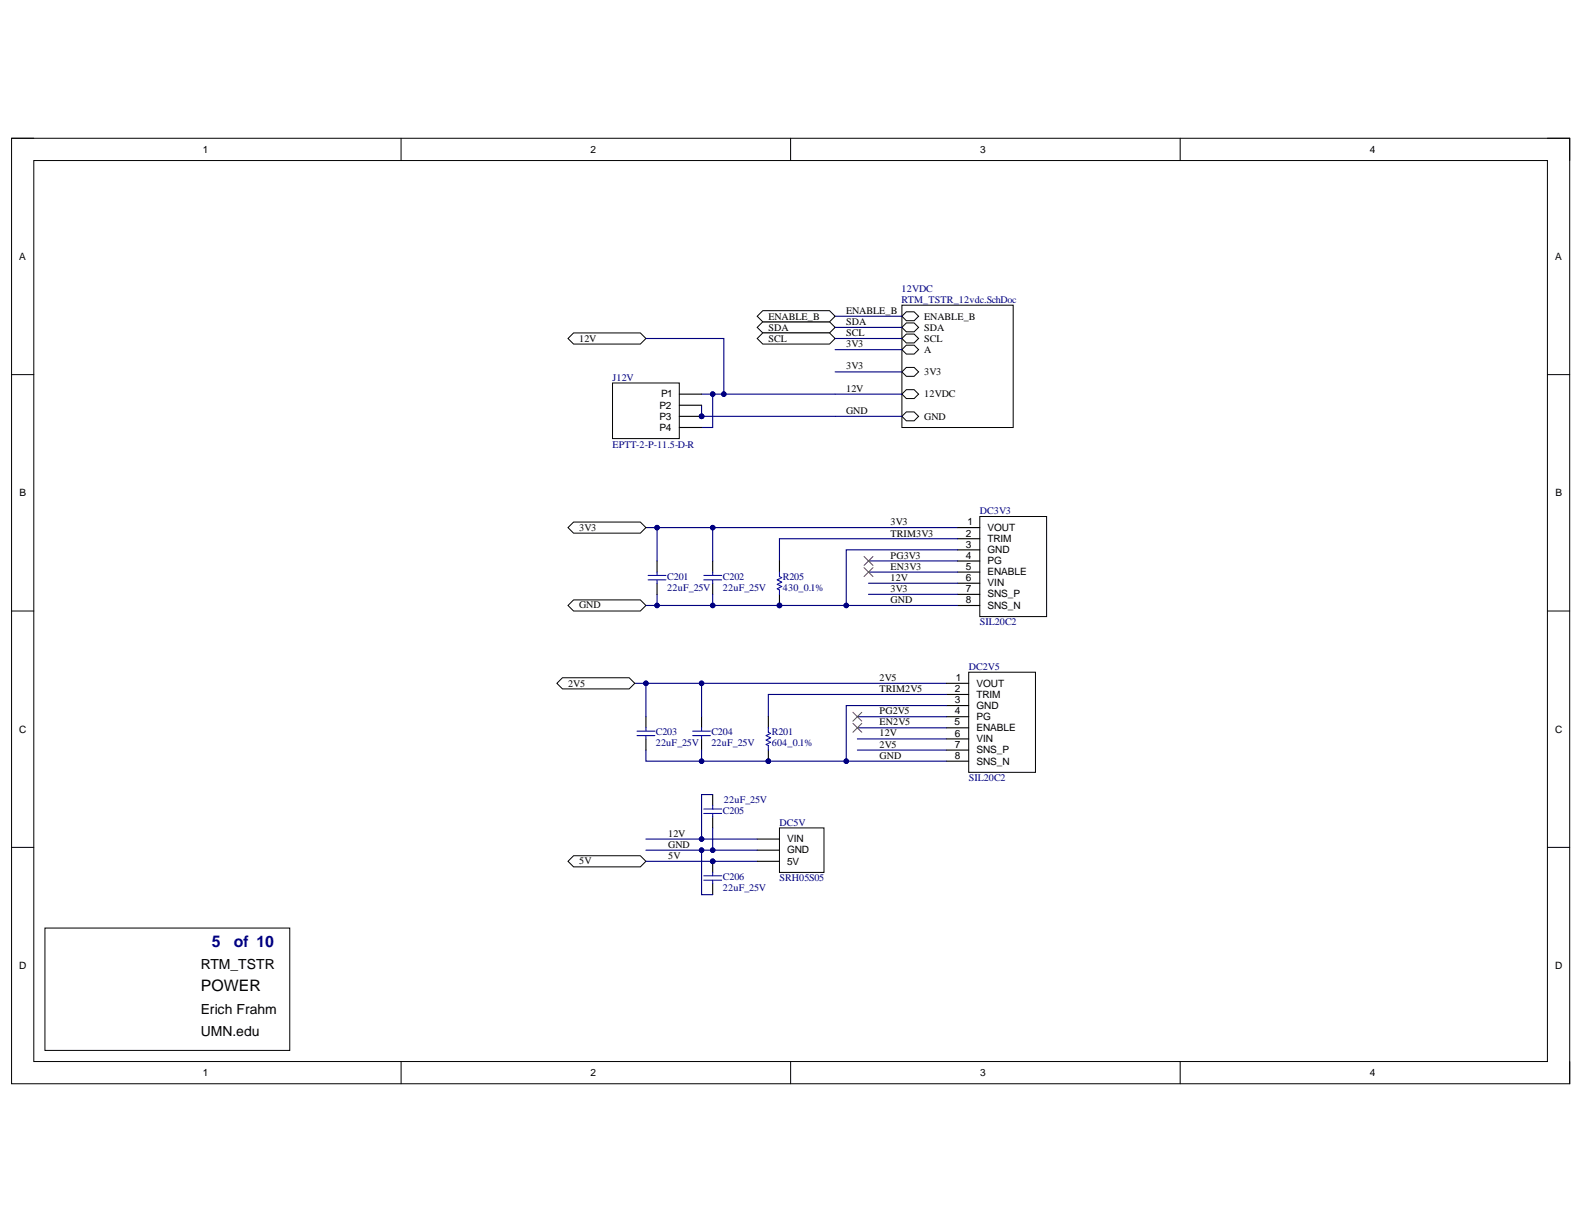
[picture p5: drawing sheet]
<svg xmlns="http://www.w3.org/2000/svg" width="279mm" height="216mm" viewBox="0 0 279 216" stroke-linecap="round" stroke-linejoin="round" font-family="sans-serif">
<defs><g id="words">
<g font-size="2.8" fill="#000080">
<text x="37.4" y="167">5</text>
<text x="41.3" y="167">of 10</text>
</g>
<text font-size="2.8" x="35.4" y="174.9">POWER</text>
<g font-size="2.5">
<text x="35.4" y="171">RTM_TSTR</text>
<text x="35.4" y="178.8">Erich Frahm</text>
<text x="35.4" y="182.8">UMN.edu</text>
</g>
<g font-size="1.8">
<text x="35.8" y="27">1</text>
<text x="104.2" y="27">2</text>
<text x="172.9" y="27">3</text>
<text x="241.7" y="27">4</text>
<text x="3.4" y="45.8">A</text>
<text x="274.3" y="45.8">A</text>
<text x="135.5" y="58.3">SDA</text>
<text x="135.5" y="56.4">ENABLE_B</text>
<text x="149.2" y="55.4">ENABLE_B</text>
<text x="149.2" y="59.3">SCL</text>
<text x="149.2" y="57.3">SDA</text>
<text x="163" y="56.4">ENABLE_B</text>
<text x="163" y="58.3">SDA</text>
<text x="102.1" y="60.3">12V</text>
<text x="135.5" y="60.3">SCL</text>
<text x="149.2" y="65.2">3V3</text>
<text x="149.2" y="61.3">3V3</text>
<text x="163" y="62.2">A</text>
<text x="163" y="60.3">SCL</text>
<text x="116.6" y="70.1">P1</text>
<text x="149.2" y="69.1">12V</text>
<text x="163" y="66.2">3V3</text>
<text x="163" y="70.1">12VDC</text>
<text x="116.3" y="72.1">P2</text>
<text x="116.3" y="74">P3</text>
<text x="116.3" y="76">P4</text>
<text x="149.2" y="73">GND</text>
<text x="163" y="74">GND</text>
<text x="3.5" y="87.6">B</text>
<text x="274.4" y="87.6">B</text>
<text x="102.1" y="93.6">3V3</text>
<text x="157.1" y="92.6">3V3</text>
<text x="157.1" y="94.7">TRIM3V3</text>
<text x="170.4" y="94.7">2</text>
<text x="170.6" y="92.6">1</text>
<text x="174.2" y="95.6">TRIM</text>
<text x="174.2" y="93.6">VOUT</text>
<text x="157.1" y="98.5">PG3V3</text>
<text x="157.1" y="100.5">EN3V3</text>
<text x="170.4" y="98.5">4</text>
<text x="170.4" y="96.6">3</text>
<text x="170.4" y="100.5">5</text>
<text x="174.2" y="99.6">PG</text>
<text x="174.2" y="97.6">GND</text>
<text x="174.2" y="101.5">ENABLE</text>
<text x="102.1" y="107.3">GND</text>
<text x="157.1" y="102.4">12V</text>
<text x="157.1" y="104.5">3V3</text>
<text x="157.1" y="106.4">GND</text>
<text x="170.4" y="102.5">6</text>
<text x="170.4" y="104.5">7</text>
<text x="170.4" y="106.4">8</text>
<text x="174.2" y="103.4">VIN</text>
<text x="174.2" y="105.4">SNS_P</text>
<text x="174.2" y="107.4">SNS_N</text>
<text x="100.2" y="121.1">2V5</text>
<text x="155.2" y="120.1">2V5</text>
<text x="155.2" y="122.1">TRIM2V5</text>
<text x="168.4" y="122.1">2</text>
<text x="168.4" y="124.1">3</text>
<text x="168.6" y="120.2">1</text>
<text x="172.2" y="123.1">TRIM</text>
<text x="172.2" y="121.1">VOUT</text>
<text x="172.2" y="125.1">GND</text>
<text x="3.4" y="129.2">C</text>
<text x="155.2" y="129.9">12V</text>
<text x="155.2" y="126">PG2V5</text>
<text x="155.2" y="131.9">2V5</text>
<text x="155.2" y="128">EN2V5</text>
<text x="168.3" y="128">5</text>
<text x="168.4" y="126">4</text>
<text x="168.4" y="130">6</text>
<text x="168.4" y="131.9">7</text>
<text x="172.2" y="127">PG</text>
<text x="172.2" y="129">ENABLE</text>
<text x="172.2" y="130.9">VIN</text>
<text x="274.3" y="129.2">C</text>
<text x="155.2" y="133.9">GND</text>
<text x="168.4" y="133.9">8</text>
<text x="172.2" y="132.9">SNS_P</text>
<text x="172.2" y="134.9">SNS_N</text>
<text x="117.9" y="147.6">12V</text>
<text x="117.9" y="149.6">GND</text>
<text x="138.8" y="148.6">VIN</text>
<text x="102.1" y="152.5">5V</text>
<text x="117.9" y="151.5">5V</text>
<text x="138.8" y="150.5">GND</text>
<text x="138.8" y="152.5">5V</text>
<text x="3.4" y="170.9">D</text>
<text x="274.3" y="170.9">D</text>
<text x="35.8" y="189.8">1</text>
<text x="104.2" y="189.8">2</text>
<text x="172.9" y="189.8">3</text>
<text x="241.7" y="189.8">4</text>
</g>
<g font-size="1.8" fill="#000080">
<text x="159" y="51.5">12VDC</text>
<text x="159" y="53.4">RTM_TSTR_12vdc.SchDoc</text>
<text x="108.1" y="67.2">J12V</text>
<text x="108.1" y="78.9">EPTT-2-P-11.5-D-R</text>
<text x="172.8" y="90.7">DC3V3</text>
<text x="117.7" y="102.3">C201</text>
<text x="117.7" y="104.2">22uF_25V</text>
<text x="127.5" y="102.3">C202</text>
<text x="127.5" y="104.2">22uF_25V</text>
<text x="138.1" y="102.3">R205</text>
<text x="138.1" y="104.2">430_0.1%</text>
<text x="172.8" y="110.3">SIL20C2</text>
<text x="170.9" y="118.1">DC2V5</text>
<text x="115.7" y="129.7">C203</text>
<text x="115.7" y="131.7">22uF_25V</text>
<text x="125.5" y="129.7">C204</text>
<text x="125.5" y="131.7">22uF_25V</text>
<text x="136.1" y="129.7">R201</text>
<text x="136.1" y="131.7">604_0.1%</text>
<text x="170.9" y="137.8">SIL20C2</text>
<text x="127.5" y="143.5">C205</text>
<text x="127.7" y="141.7">22uF_25V</text>
<text x="137.5" y="145.6">DC5V</text>
<text x="127.5" y="155.2">C206</text>
<text x="137.5" y="155.4">SRH05S05</text>
<text x="127.5" y="157.2">22uF_25V</text>
</g>
</g></defs>
<path d="M2 24.4h274.9v166.8h-274.9z" fill="none" stroke="#000" stroke-width=".18"/>
<path d="M6 28.3h266.9v158.9h-266.9z" fill-rule="evenodd" fill="#fff"/>
<g fill="none" stroke="#000" stroke-width=".18">
<path d="M2 24.4h4M6 28.3h266.9v158.9h-266.9zM70.7 24.4v3.9M139.5 24.4v3.9M208.2 24.4v3.9M272.9 24.4h4v3.9M2 66.1h4M272.9 66.1h4M2 107.8h4M272.9 107.8h4M2 149.5h4M272.9 149.5h4"/>
<path d="M70.7 187.2v4M139.5 187.2v4M208.2 187.2v4M276.9 187.2v4"/>
</g>
<path d="M7.9 163.7h43.2v21.6h-43.2z" fill-rule="evenodd" fill="#fff"/>
<path d="M7.9 163.7h43.2v21.6h-43.2z" fill="none" stroke="#000" stroke-width=".18"/>
<path d="M100.2 106.8l1-1h11.8l.9 1-.9 1h-11.8z" fill-rule="evenodd" fill="#fff"/>
<path d="M100.2 106.8l1-1h11.8l.9 1-.9 1h-11.8z" fill="none" stroke="#000" stroke-width=".18"/>
<path d="M133.6 57.7l.9-.9h11.8l1 .9-1 1h-11.8z" fill-rule="evenodd" fill="#fff"/>
<path d="M133.6 57.7l.9-.9h11.8l1 .9-1 1h-11.8z" fill="none" stroke="#000" stroke-width=".18"/>
<path d="M133.6 59.7l.9-1h11.8l1 1-1 1h-11.8z" fill-rule="evenodd" fill="#fff"/>
<path d="M133.6 59.7l.9-1h11.8l1 1-1 1h-11.8z" fill="none" stroke="#000" stroke-width=".18"/>
<path d="M123.7 73.4h23.6" fill="none" stroke="#000080" stroke-width=".2"/>
<circle cx="123.7" cy="73.4" r=".39" fill="#000080"/>
<circle cx="123.7" cy="73.4" r=".39" fill="none" stroke="#000080" stroke-width=".18"/>
<path d="M123.7 69.5h23.6" fill="none" stroke="#000080" stroke-width=".2"/>
<circle cx="125.7" cy="69.5" r=".39" fill="#000080"/>
<circle cx="125.7" cy="69.5" r=".39" fill="none" stroke="#000080" stroke-width=".18"/>
<circle cx="127.7" cy="69.5" r=".39" fill="#000080"/>
<circle cx="127.7" cy="69.5" r=".39" fill="none" stroke="#000080" stroke-width=".18"/>
<path d="M113.9 93.1h55" fill="none" stroke="#000080" stroke-width=".2"/>
<circle cx="125.7" cy="93.1" r=".39" fill="#000080"/>
<circle cx="125.7" cy="93.1" r=".39" fill="none" stroke="#000080" stroke-width=".18"/>
<circle cx="115.9" cy="93.1" r=".39" fill="#000080"/>
<circle cx="115.9" cy="93.1" r=".39" fill="none" stroke="#000080" stroke-width=".18"/>
<path d="M100.2 93.1l1-1h11.8l.9 1-.9 .9h-11.8z" fill-rule="evenodd" fill="#fff"/>
<path d="M100.2 93.1l1-1h11.8l.9 1-.9 .9h-11.8z" fill="none" stroke="#000" stroke-width=".18"/>
<path d="M172.8 91.1h11.8v17.7h-11.8z" fill-rule="evenodd" fill="#fff"/>
<path d="M172.8 91.1h11.8v17.7h-11.8z" fill="none" stroke="#000" stroke-width=".18"/>
<path d="M168.9 95h3.9M168.9 93.1h3.9M168.9 99h3.9M168.9 97h3.9M168.9 100.9h3.9M168.9 102.9h3.9M168.9 104.8h3.9M168.9 106.8h3.9" fill="none" stroke="#000" stroke-width=".2"/>
<path d="M168.9 95h-31.4v4M115.9 104.8v2h53M153.2 104.8h15.7M153.2 100.9h15.7" fill="none" stroke="#000080" stroke-width=".2"/>
<circle cx="149.3" cy="106.8" r=".39" fill="#000080"/>
<circle cx="149.3" cy="106.8" r=".39" fill="none" stroke="#000080" stroke-width=".18"/>
<circle cx="137.5" cy="106.8" r=".39" fill="#000080"/>
<circle cx="137.5" cy="106.8" r=".39" fill="none" stroke="#000080" stroke-width=".18"/>
<circle cx="125.7" cy="106.8" r=".39" fill="#000080"/>
<circle cx="125.7" cy="106.8" r=".39" fill="none" stroke="#000080" stroke-width=".18"/>
<circle cx="115.9" cy="106.8" r=".39" fill="#000080"/>
<circle cx="115.9" cy="106.8" r=".39" fill="none" stroke="#000080" stroke-width=".18"/>
<path d="M168.9 97h-19.6v9.8" fill="none" stroke="#000080" stroke-width=".2"/>
<circle cx="149.3" cy="106.8" r=".39" fill="#000080"/>
<circle cx="149.3" cy="106.8" r=".39" fill="none" stroke="#000080" stroke-width=".18"/>
<path d="M153.2 102.9h15.7M112 120.5h54.9" fill="none" stroke="#000080" stroke-width=".2"/>
<circle cx="123.7" cy="120.5" r=".39" fill="#000080"/>
<circle cx="123.7" cy="120.5" r=".39" fill="none" stroke="#000080" stroke-width=".18"/>
<circle cx="113.9" cy="120.5" r=".39" fill="#000080"/>
<circle cx="113.9" cy="120.5" r=".39" fill="none" stroke="#000080" stroke-width=".18"/>
<path d="M99.2 119.5h11.8l1 1-1 1h-11.8l-1-1z" fill-rule="evenodd" fill="#fff"/>
<path d="M99.2 119.5h11.8l1 1-1 1h-11.8l-1-1z" fill="none" stroke="#000" stroke-width=".18"/>
<path d="M170.9 118.6h11.7v17.6h-11.7z" fill-rule="evenodd" fill="#fff"/>
<path d="M170.9 118.6h11.7v17.6h-11.7z" fill="none" stroke="#000" stroke-width=".18"/>
<path d="M166.9 122.5h4M166.9 120.5h4M166.9 126.4h4M166.9 124.5h4M166.9 128.4h4M166.9 130.3h4M166.9 132.3h4M166.9 134.3h4" fill="none" stroke="#000" stroke-width=".2"/>
<path d="M113.9 132.3v2h53M151.2 132.3h15.7M151.2 128.4h15.7M166.9 122.5h-31.4v3.9" fill="none" stroke="#000080" stroke-width=".2"/>
<circle cx="149.3" cy="134.3" r=".39" fill="#000080"/>
<circle cx="149.3" cy="134.3" r=".39" fill="none" stroke="#000080" stroke-width=".18"/>
<circle cx="135.5" cy="134.3" r=".39" fill="#000080"/>
<circle cx="135.5" cy="134.3" r=".39" fill="none" stroke="#000080" stroke-width=".18"/>
<circle cx="123.7" cy="134.3" r=".39" fill="#000080"/>
<circle cx="123.7" cy="134.3" r=".39" fill="none" stroke="#000080" stroke-width=".18"/>
<path d="M166.9 124.5h-17.6v9.8" fill="none" stroke="#000080" stroke-width=".2"/>
<circle cx="149.3" cy="134.3" r=".39" fill="#000080"/>
<circle cx="149.3" cy="134.3" r=".39" fill="none" stroke="#000080" stroke-width=".18"/>
<path d="M125.7 104.8v2M151.2 130.3h15.7" fill="none" stroke="#000080" stroke-width=".2"/>
<path d="M115.9 99v1.9M125.7 99v1.9M115.9 102.9v1.9M125.7 102.9v1.9" fill="none" stroke="#000" stroke-width=".2"/>
<path d="M114.3 101.5h3.2M114.3 102.3h3.2M115.9 100.9v.6M115.9 102.3v.6M124.1 101.5h3.2M124.1 102.3h3.2M125.7 100.9v.6M125.7 102.3v.6" fill="none" stroke="#00f" stroke-width=".2"/>
<circle cx="125.7" cy="106.8" r=".39" fill="#000080"/>
<circle cx="125.7" cy="106.8" r=".39" fill="none" stroke="#000080" stroke-width=".18"/>
<path d="M113.9 126.4v2M113.9 130.3v2M123.7 126.4v2M123.7 130.3v2" fill="none" stroke="#000" stroke-width=".2"/>
<path d="M112.4 129h3.1M112.4 129.8h3.1M113.9 128.4v.6M113.9 129.8v.5M122.2 129h3.1M122.2 129.8h3.1M123.7 128.4v.6M123.7 129.8v.5" fill="none" stroke="#00f" stroke-width=".2"/>
<path d="M123.7 132.3v2" fill="none" stroke="#000080" stroke-width=".2"/>
<circle cx="123.7" cy="134.3" r=".39" fill="#000080"/>
<circle cx="123.7" cy="134.3" r=".39" fill="none" stroke="#000080" stroke-width=".18"/>
<circle cx="137.5" cy="106.8" r=".39" fill="#000080"/>
<circle cx="137.5" cy="106.8" r=".39" fill="none" stroke="#000080" stroke-width=".18"/>
<path d="M137.5 99v1.9M137.5 104.8v2" fill="none" stroke="#000" stroke-width=".2"/>
<circle cx="137.5" cy="106.8" r=".39" fill="#000080"/>
<circle cx="137.5" cy="106.8" r=".39" fill="none" stroke="#000080" stroke-width=".18"/>
<path d="M137.5 100.9v.8l.4 .2-.8 .4 .8 .4-.8 .4 .8 .4-.8 .4 .4 .2v.7" fill="none" stroke="#00f" stroke-width=".2"/>
<path d="M123.7 120.5v5.9" fill="none" stroke="#000080" stroke-width=".2"/>
<circle cx="123.7" cy="120.5" r=".39" fill="#000080"/>
<circle cx="123.7" cy="120.5" r=".39" fill="none" stroke="#000080" stroke-width=".18"/>
<path d="M113.9 120.5v5.9" fill="none" stroke="#000080" stroke-width=".2"/>
<circle cx="113.9" cy="120.5" r=".39" fill="#000080"/>
<circle cx="113.9" cy="120.5" r=".39" fill="none" stroke="#000080" stroke-width=".18"/>
<path d="M125.7 93.1v5.9" fill="none" stroke="#000080" stroke-width=".2"/>
<circle cx="125.7" cy="93.1" r=".39" fill="#000080"/>
<circle cx="125.7" cy="93.1" r=".39" fill="none" stroke="#000080" stroke-width=".18"/>
<path d="M115.9 93.1v5.9" fill="none" stroke="#000080" stroke-width=".2"/>
<circle cx="115.9" cy="93.1" r=".39" fill="#000080"/>
<circle cx="115.9" cy="93.1" r=".39" fill="none" stroke="#000080" stroke-width=".18"/>
<path d="M113.9 106.8h2" fill="none" stroke="#000080" stroke-width=".2"/>
<circle cx="115.9" cy="106.8" r=".39" fill="#000080"/>
<circle cx="115.9" cy="106.8" r=".39" fill="none" stroke="#000080" stroke-width=".18"/>
<path d="M123.7 71.5v1.9M153.2 99h15.7M151.2 126.4h15.7" fill="none" stroke="#000080" stroke-width=".2"/>
<path d="M152.4 98.2l1.6 1.5M154 98.2l-1.6 1.5M150.4 125.6l1.6 1.6M152 125.6l-1.6 1.6" fill="none" stroke="#f00" stroke-width=".18"/>
<circle cx="123.7" cy="73.4" r=".39" fill="#000080"/>
<circle cx="123.7" cy="73.4" r=".39" fill="none" stroke="#000080" stroke-width=".18"/>
<path d="M125.7 69.5v5.9h-2" fill="none" stroke="#000080" stroke-width=".2"/>
<circle cx="125.7" cy="69.5" r=".39" fill="#000080"/>
<circle cx="125.7" cy="69.5" r=".39" fill="none" stroke="#000080" stroke-width=".18"/>
<path d="M159.1 53.8h19.6v21.6h-19.6z" fill-rule="evenodd" fill="#fff"/>
<path d="M159.1 53.8h19.6v21.6h-19.6z" fill="none" stroke="#000" stroke-width=".18"/>
<path d="M159.1 55.8l.8-.8h1.3l.8 .8-.8 .8h-1.3z" fill-rule="evenodd" fill="#fff"/>
<path d="M159.1 55.8l.8-.8h1.3l.8 .8-.8 .8h-1.3z" fill="none" stroke="#000" stroke-width=".18"/>
<path d="M159.9 64.8h1.3l.8 .8-.8 .8h-1.3l-.8-.8z" fill-rule="evenodd" fill="#fff"/>
<path d="M159.9 64.8h1.3l.8 .8-.8 .8h-1.3l-.8-.8z" fill="none" stroke="#000" stroke-width=".18"/>
<path d="M159.9 60.9h1.3l.8 .8-.8 .8h-1.3l-.8-.8z" fill-rule="evenodd" fill="#fff"/>
<path d="M159.9 60.9h1.3l.8 .8-.8 .8h-1.3l-.8-.8z" fill="none" stroke="#000" stroke-width=".18"/>
<path d="M159.1 59.7l.8-.8h1.3l.8 .8-.8 .8h-1.3z" fill-rule="evenodd" fill="#fff"/>
<path d="M159.1 59.7l.8-.8h1.3l.8 .8-.8 .8h-1.3z" fill="none" stroke="#000" stroke-width=".18"/>
<path d="M159.9 57h1.3l.8 .7-.8 .8h-1.3l-.8-.8z" fill-rule="evenodd" fill="#fff"/>
<path d="M159.9 57h1.3l.8 .7-.8 .8h-1.3l-.8-.8z" fill="none" stroke="#000" stroke-width=".18"/>
<path d="M159.9 68.7h1.3l.8 .8-.8 .8h-1.3l-.8-.8z" fill-rule="evenodd" fill="#fff"/>
<path d="M159.9 68.7h1.3l.8 .8-.8 .8h-1.3l-.8-.8z" fill="none" stroke="#000" stroke-width=".18"/>
<path d="M159.1 73.4l.8-.7h1.3l.8 .7-.8 .8h-1.3z" fill-rule="evenodd" fill="#fff"/>
<path d="M159.1 73.4l.8-.7h1.3l.8 .7-.8 .8h-1.3z" fill="none" stroke="#000" stroke-width=".18"/>
<path d="M147.3 55.8h11.8M147.3 57.7h11.8M147.3 59.7h11.8M147.3 73.4h11.8M147.3 61.7h11.8M147.3 65.6h11.8M147.3 69.5h11.8" fill="none" stroke="#000080" stroke-width=".2"/>
<path d="M152.4 100.1l1.6 1.6M154 100.1l-1.6 1.6M150.4 127.6l1.6 1.6M152 127.6l-1.6 1.6" fill="none" stroke="#f00" stroke-width=".18"/>
<path d="M133.6 55.8l.9-1h11.8l1 1-1 1h-11.8z" fill-rule="evenodd" fill="#fff"/>
<path d="M133.6 55.8l.9-1h11.8l1 1-1 1h-11.8z" fill="none" stroke="#000" stroke-width=".18"/>
<path d="M100.2 151.9l1-1h11.8l.9 1-.9 1h-11.8z" fill-rule="evenodd" fill="#fff"/>
<path d="M100.2 151.9l1-1h11.8l.9 1-.9 1h-11.8z" fill="none" stroke="#000" stroke-width=".18"/>
<path d="M113.9 151.9h19.7" fill="none" stroke="#000080" stroke-width=".2"/>
<circle cx="125.7" cy="151.9" r=".39" fill="#000080"/>
<circle cx="125.7" cy="151.9" r=".39" fill="none" stroke="#000080" stroke-width=".18"/>
<path d="M137.5 146h7.8v7.9h-7.8z" fill-rule="evenodd" fill="#fff"/>
<path d="M137.5 146h7.8v7.9h-7.8z" fill="none" stroke="#000" stroke-width=".18"/>
<path d="M133.6 148h3.9M133.6 150h3.9M133.6 151.9h3.9" fill="none" stroke="#000" stroke-width=".2"/>
<path d="M113.9 148h19.7" fill="none" stroke="#000080" stroke-width=".2"/>
<circle cx="123.7" cy="148" r=".39" fill="#000080"/>
<circle cx="123.7" cy="148" r=".39" fill="none" stroke="#000080" stroke-width=".18"/>
<path d="M113.9 150h19.7" fill="none" stroke="#000080" stroke-width=".2"/>
<circle cx="125.7" cy="150" r=".39" fill="#000080"/>
<circle cx="125.7" cy="150" r=".39" fill="none" stroke="#000080" stroke-width=".18"/>
<circle cx="123.7" cy="150" r=".39" fill="#000080"/>
<circle cx="123.7" cy="150" r=".39" fill="none" stroke="#000080" stroke-width=".18"/>
<circle cx="125.7" cy="151.9" r=".39" fill="#000080"/>
<circle cx="125.7" cy="151.9" r=".39" fill="none" stroke="#000080" stroke-width=".18"/>
<path d="M125.7 151.9v2M125.7 155.9v1.9" fill="none" stroke="#000" stroke-width=".2"/>
<circle cx="125.7" cy="151.9" r=".39" fill="#000080"/>
<circle cx="125.7" cy="151.9" r=".39" fill="none" stroke="#000080" stroke-width=".18"/>
<path d="M124.1 154.5h3.2M124.1 155.3h3.2M125.7 153.9v.6M125.7 155.3v.6" fill="none" stroke="#00f" stroke-width=".2"/>
<path d="M123.7 150v7.8h2" fill="none" stroke="#000080" stroke-width=".2"/>
<circle cx="123.7" cy="150" r=".39" fill="#000080"/>
<circle cx="123.7" cy="150" r=".39" fill="none" stroke="#000080" stroke-width=".18"/>
<path d="M125.7 140.2v1.9M125.7 144.1v1.9" fill="none" stroke="#000" stroke-width=".2"/>
<path d="M124.1 142.7h3.2M124.1 143.5h3.2M125.7 142.1v.6M125.7 143.5v.6" fill="none" stroke="#00f" stroke-width=".2"/>
<path d="M125.7 146v4" fill="none" stroke="#000080" stroke-width=".2"/>
<circle cx="125.7" cy="150" r=".39" fill="#000080"/>
<circle cx="125.7" cy="150" r=".39" fill="none" stroke="#000080" stroke-width=".18"/>
<path d="M125.7 140.2h-2v7.8" fill="none" stroke="#000080" stroke-width=".2"/>
<circle cx="123.7" cy="148" r=".39" fill="#000080"/>
<circle cx="123.7" cy="148" r=".39" fill="none" stroke="#000080" stroke-width=".18"/>
<path d="M100.2 59.7l1-1h11.8l.9 1-.9 1h-11.8z" fill-rule="evenodd" fill="#fff"/>
<path d="M100.2 59.7l1-1h11.8l.9 1-.9 1h-11.8z" fill="none" stroke="#000" stroke-width=".18"/>
<path d="M113.9 59.7h13.8v9.8" fill="none" stroke="#000080" stroke-width=".2"/>
<circle cx="127.7" cy="69.5" r=".39" fill="#000080"/>
<circle cx="127.7" cy="69.5" r=".39" fill="none" stroke="#000080" stroke-width=".18"/>
<circle cx="135.5" cy="134.3" r=".39" fill="#000080"/>
<circle cx="135.5" cy="134.3" r=".39" fill="none" stroke="#000080" stroke-width=".18"/>
<path d="M135.5 126.4v2M135.5 132.3v2" fill="none" stroke="#000" stroke-width=".2"/>
<circle cx="135.5" cy="134.3" r=".39" fill="#000080"/>
<circle cx="135.5" cy="134.3" r=".39" fill="none" stroke="#000080" stroke-width=".18"/>
<path d="M135.5 128.4v.8l.4 .2-.8 .4 .8 .3-.8 .4 .8 .4-.8 .4 .4 .2v.8" fill="none" stroke="#00f" stroke-width=".2"/>
<circle cx="123.7" cy="73.4" r=".39" fill="#000080"/>
<circle cx="123.7" cy="73.4" r=".39" fill="none" stroke="#000080" stroke-width=".18"/>
<path d="M108 67.6h11.8v9.8h-11.8z" fill-rule="evenodd" fill="#fff"/>
<path d="M108 67.6h11.8v9.8h-11.8z" fill="none" stroke="#000" stroke-width=".18"/>
<path d="M119.8 69.5h3.9M119.8 71.5h3.9M119.8 73.4h3.9" fill="none" stroke="#000" stroke-width=".2"/>
<circle cx="123.7" cy="73.4" r=".39" fill="#000080"/>
<circle cx="123.7" cy="73.4" r=".39" fill="none" stroke="#000080" stroke-width=".18"/>
<path d="M119.8 75.4h3.9" fill="none" stroke="#000" stroke-width=".2"/>
<use href="#words"/>
</svg>
